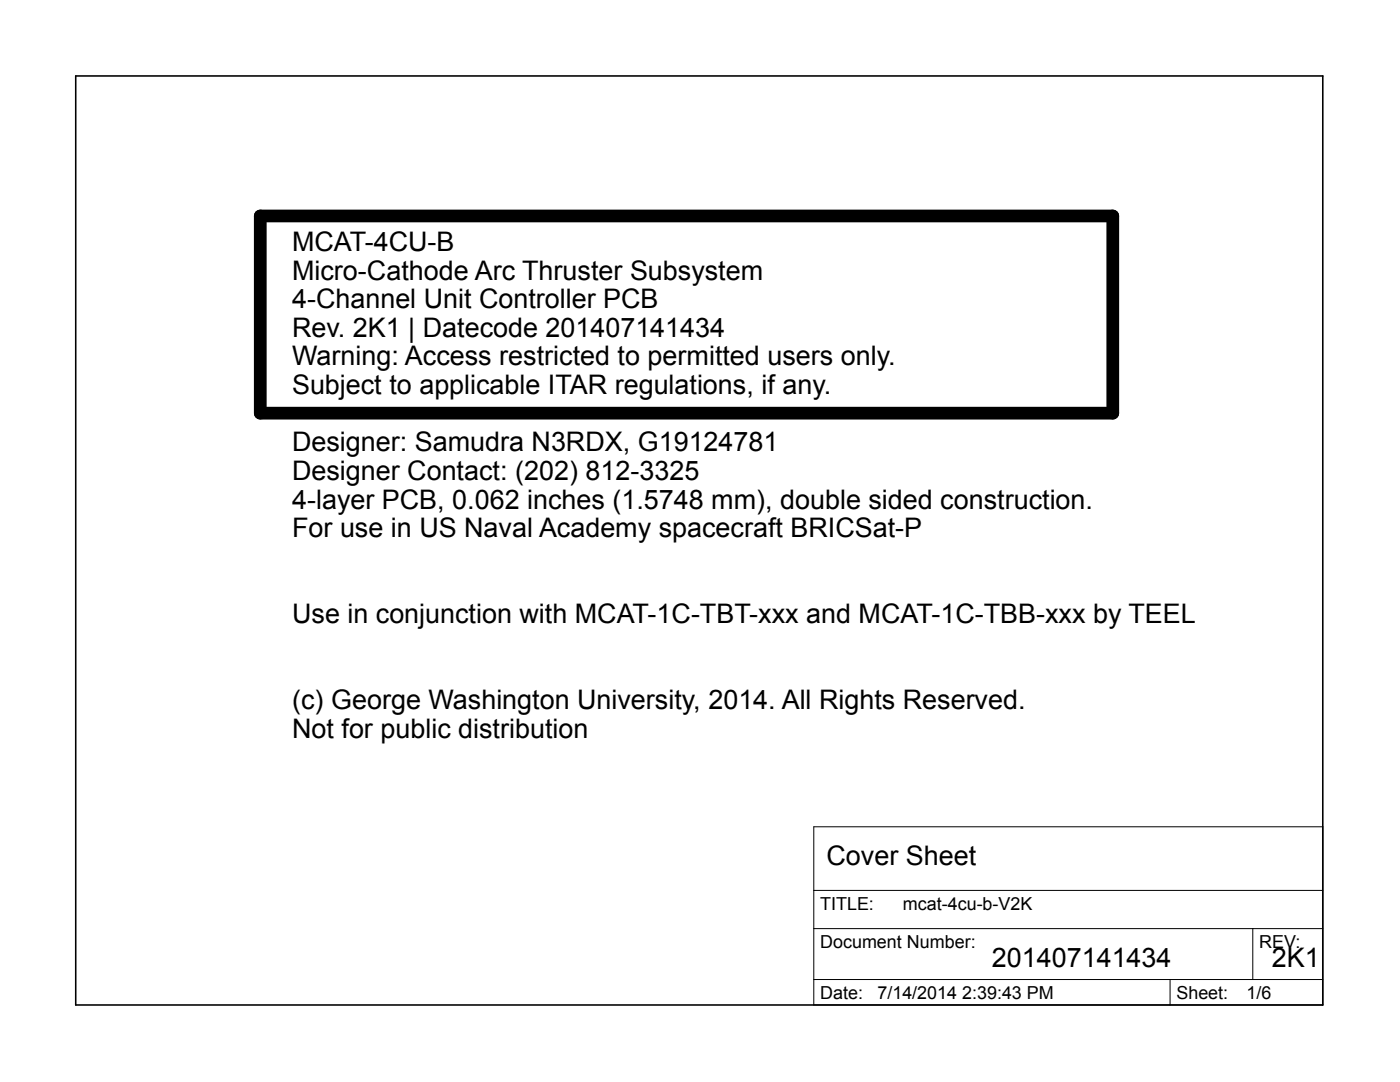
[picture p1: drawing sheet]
<svg xmlns="http://www.w3.org/2000/svg" width="279mm" height="216mm" viewBox="0 0 279 216" stroke-linecap="round" stroke-linejoin="round" font-family="sans-serif">
<defs><g id="words">
<g font-size="5.4">
<text x="58.3" y="50.1">MCAT-4CU-B</text>
<text x="58.3" y="55.8">Micro-Cathode Arc Thruster Subsystem</text>
<text x="58.3" y="61.5">4-Channel Unit Controller PCB</text>
<text x="58.3" y="67.2">Rev. 2K1 | Datecode 201407141434</text>
<text x="58.3" y="72.9">Warning: Access restricted to permitted users only.</text>
<text x="58.3" y="78.6">Subject to applicable ITAR regulations, if any.</text>
<text x="58.3" y="90.1">Designer: Samudra N3RDX, G19124781</text>
<text x="58.3" y="95.8">Designer Contact: (202) 812-3325</text>
<text x="58.3" y="101.5">4-layer PCB, 0.062 inches (1.5748 mm), double sided construction.</text>
<text x="58.3" y="107.2">For use in US Naval Academy spacecraft BRICSat-P</text>
<text x="58.3" y="124.4">Use in conjunction with MCAT-1C-TBT-xxx and MCAT-1C-TBB-xxx by TEEL</text>
<text x="58.3" y="141.5">(c) George Washington University, 2014. All Rights Reserved.</text>
<text x="58.3" y="147.2">Not for public distribution</text>
<text x="165" y="172.6">Cover Sheet</text>
<text x="198" y="192.9">201407141434</text>
<text x="253.8" y="192.9">2K1</text>
</g>
<g font-size="3.6">
<text x="163.7" y="181.5">TITLE:</text>
<text x="180.2" y="181.5">mcat-4cu-b-V2K</text>
<text x="163.7" y="189.1">Document Number:</text>
<text x="251.3" y="189.1">REV:</text>
<text x="163.7" y="199.3">Date:</text>
<text x="175.1" y="199.3">7/14/2014 2:39:43 PM</text>
<text x="234.8" y="199.3">Sheet:</text>
<text x="248.7" y="199.3">1/6</text>
</g>
</g></defs>
<path d="M51.9 43.1h170.2v39.3h-170.2z" fill="none" stroke="#000" stroke-width="2.5"/>
<path d="M15.1 15.2h248.9v185.3h-248.9z" fill="none" stroke="#000" stroke-width=".32"/>
<path d="M162.4 165h101.6v35.5h-101.6zM162.4 177.7h101.6M162.4 185.3h101.6M162.4 195.5h101.6M233.5 195.5v5M250 185.3v10.2" fill="none" stroke="#000" stroke-width=".2"/>
<use href="#words"/>
</svg>
